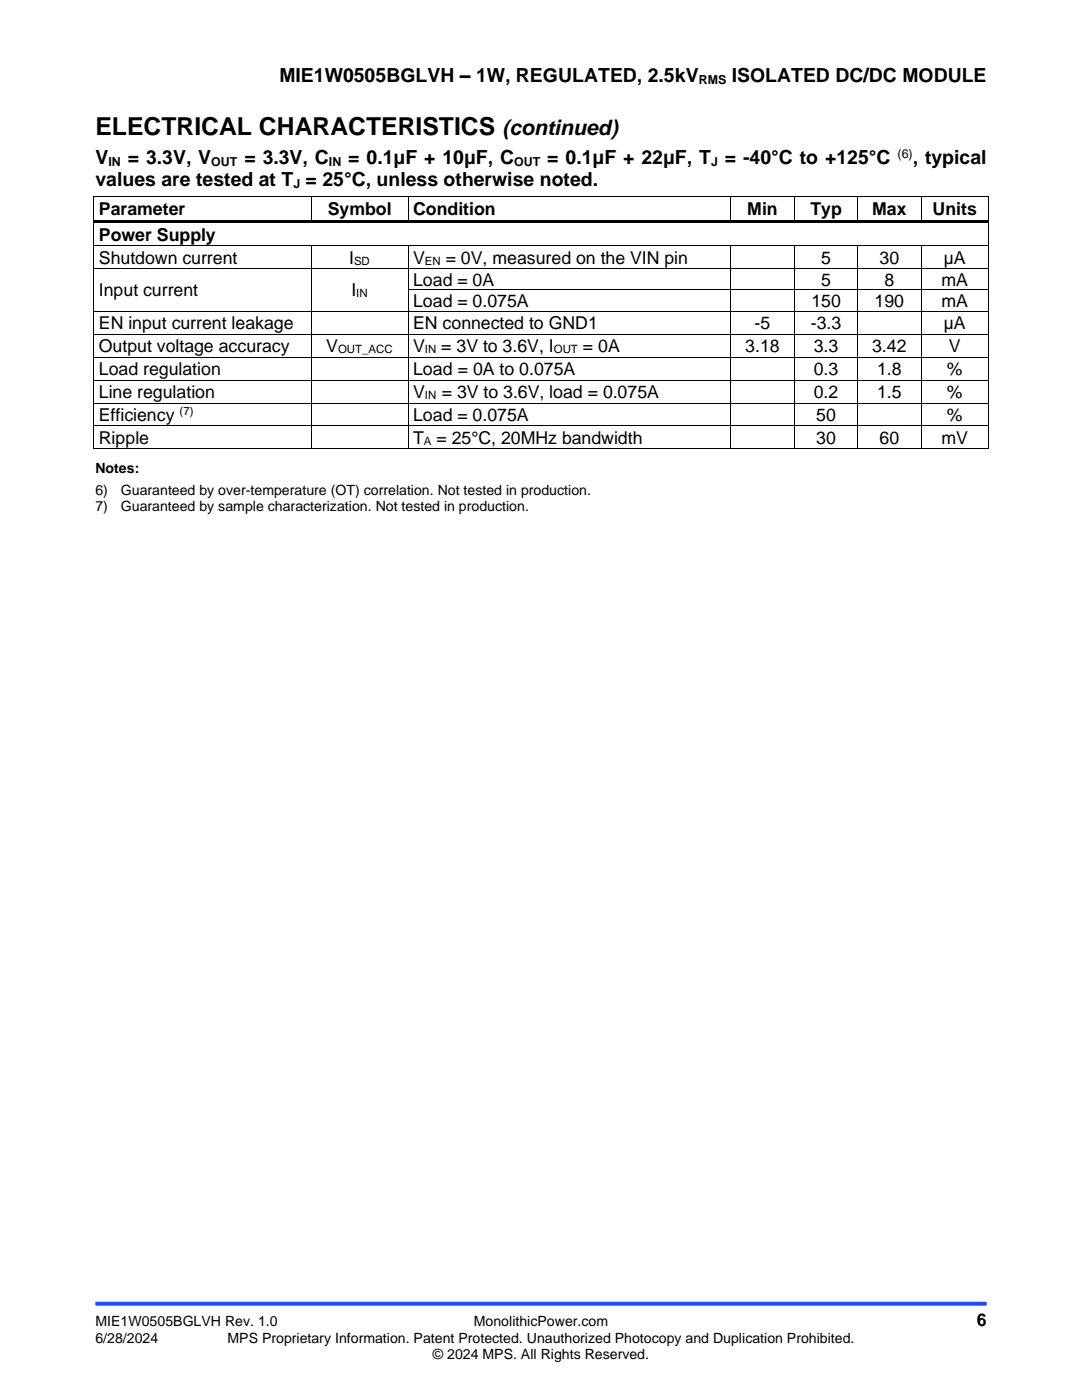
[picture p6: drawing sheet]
<svg xmlns="http://www.w3.org/2000/svg" width="216mm" height="279mm" viewBox="0 0 216 279" stroke-linecap="round" stroke-linejoin="round" font-family="sans-serif">
<defs><g id="words">
<text font-size="4.9" x="19" y="27">ELECTRICAL CHARACTERISTICS</text>
<text font-size="4.2" x="100.3" y="27">(continued)</text>
<g font-size="3.9">
<text x="55.7" y="16.3">MIE1W0505BGLVH – 1W, REGULATED, 2.5kV</text>
<text x="146" y="16.3">ISOLATED DC/DC MODULE</text>
<text x="19" y="32.7">V</text>
<text x="25.5" y="32.7">= 3.3V, V</text>
<text x="48.8" y="32.7">= 3.3V, C</text>
<text x="69.5" y="32.7">= 0.1μF + 10μF, C</text>
<text x="109.2" y="32.7">= 0.1μF + 22μF, T</text>
<text x="144.6" y="32.7">= -40°C to +125°C</text>
<text x="182.1" y="32.7">, typical</text>
<text x="19" y="37.2">values are tested at T = 25°C, unless otherwise noted.</text>
</g>
<g font-size="3.5">
<text x="19.7" y="42.9">Parameter</text>
<text x="65.4" y="42.9">Symbol</text>
<text x="82.4" y="42.9">Condition</text>
<text x="149.1" y="42.9">Min</text>
<text x="161.7" y="42.9">Typ</text>
<text x="174" y="42.9">Max</text>
<text x="186.1" y="42.9">Units</text>
<text x="19.7" y="48">Power Supply</text>
<text x="19.7" y="52.6">Shutdown current</text>
<text x="69.7" y="52.6">I</text>
<text x="82.4" y="52.6">V</text>
<text x="88.9" y="52.6">= 0V, measured on the VIN pin</text>
<text x="163.8" y="52.6">5</text>
<text x="175.5" y="52.6">30</text>
<text x="188.3" y="52.6">µA</text>
<text x="19.7" y="59.1">Input current</text>
<text x="70.1" y="59.1">I</text>
<text x="82.4" y="57">Load = 0A</text>
<text x="163.8" y="57">5</text>
<text x="176.5" y="57">8</text>
<text x="187.9" y="57">mA</text>
<text x="19.7" y="65.7">EN input current leakage</text>
<text x="82.4" y="61.3">Load = 0.075A</text>
<text x="82.4" y="65.7">EN connected to GND1</text>
<text x="150.6" y="65.7">-5</text>
<text x="161.8" y="65.7">-3.3</text>
<text x="161.9" y="61.3">150</text>
<text x="174.5" y="61.3">190</text>
<text x="187.9" y="61.3">mA</text>
<text x="188.3" y="65.7">µA</text>
<text x="19.7" y="70.3">Output voltage accuracy</text>
<text x="65.1" y="70.3">V</text>
<text x="82.4" y="70.3">V</text>
<text x="88" y="70.3">= 3V to 3.6V, I</text>
<text x="116.3" y="70.3">= 0A</text>
<text x="148.7" y="70.3">3.18</text>
<text x="162.4" y="70.3">3.3</text>
<text x="174" y="70.3">3.42</text>
<text x="189.3" y="70.3">V</text>
<text x="19.7" y="74.9">Load regulation</text>
<text x="82.4" y="74.9">Load = 0A to 0.075A</text>
<text x="162.4" y="74.9">0.3</text>
<text x="175" y="74.9">1.8</text>
<text x="189" y="74.9">%</text>
<text x="19.7" y="79.4">Line regulation</text>
<text x="82.4" y="79.4">V</text>
<text x="88.1" y="79.4">= 3V to 3.6V, load = 0.075A</text>
<text x="162.4" y="79.4">0.2</text>
<text x="175" y="79.4">1.5</text>
<text x="189" y="79.4">%</text>
<text x="19.7" y="84">Efficiency</text>
<text x="19.7" y="88.6">Ripple</text>
<text x="82.4" y="84">Load = 0.075A</text>
<text x="82.4" y="88.6">T</text>
<text x="87.1" y="88.6">= 25°C, 20MHz bandwidth</text>
<text x="162.9" y="84">50</text>
<text x="162.9" y="88.6">30</text>
<text x="175.5" y="88.6">60</text>
<text x="187.9" y="88.6">mV</text>
<text x="189" y="84">%</text>
<text x="194.9" y="264.6">6</text>
</g>
<g font-size="2.8">
<text x="19" y="94.5">Notes:</text>
<text x="19" y="98.8">6)</text>
<text x="24.1" y="98.8">Guaranteed by over-temperature (OT) correlation. Not tested in production.</text>
<text x="19" y="102">7)</text>
<text x="24.1" y="102">Guaranteed by sample characterization. Not tested in production.</text>
<text x="19" y="264.6">MIE1W0505BGLVH Rev. 1.0</text>
<text x="19" y="267.9">6/28/2024</text>
<text x="45.4" y="267.9">MPS Proprietary Information. Patent Protected. Unauthorized Photocopy and Duplication Prohibited.</text>
<text x="94.6" y="264.6">MonolithicPower.com</text>
<text x="86.4" y="271.2">© 2024 MPS. All Rights Reserved.</text>
</g>
<g font-size="2.5">
<text x="139.4" y="16.7">RMS</text>
<text x="21.6" y="33.1">IN</text>
<text x="42.1" y="33.1">OUT</text>
<text x="65.6" y="33.1">IN</text>
<text x="102.6" y="33.1">OUT</text>
<text x="141.9" y="33.1">J</text>
<text x="179.1" y="31.5">(6)</text>
<text x="58.6" y="37.5">J</text>
</g>
<g font-size="2.3">
<text x="70.6" y="52.8">SD</text>
<text x="84.8" y="52.8">EN</text>
<text x="71.1" y="59.3">IN</text>
<text x="67.4" y="70.4">OUT_ACC</text>
<text x="84.8" y="70.4">IN</text>
<text x="110.5" y="70.4">OUT</text>
<text x="35.8" y="82.8">(7)</text>
<text x="84.8" y="79.6">IN</text>
<text x="84.6" y="88.8">A</text>
</g>
</g></defs>
<path d="M19 260.2h177.8" fill="none" stroke="#1c4eff" stroke-width=".79" stroke-linecap="butt"/>
<g fill="#000">
<path d="M18.6 39.1h.2v.1h-.2z" fill-rule="evenodd"/>
<path d="M18.6 39.1h.2v.1h-.2z" fill-rule="evenodd"/>
<path d="M62 39.1h.2v.1h-.2z" fill-rule="evenodd"/>
<path d="M81.3 39.1h.2v.1h-.2z" fill-rule="evenodd"/>
<path d="M145.6 39.1h.2v.1h-.2z" fill-rule="evenodd"/>
<path d="M158.5 39.1h.2v.1h-.2z" fill-rule="evenodd"/>
<path d="M171 39.1h.2v.1h-.2z" fill-rule="evenodd"/>
<path d="M183.7 39.1h.2v.1h-.2z" fill-rule="evenodd"/>
<path d="M197.1 39.1h.2v.1h-.2z" fill-rule="evenodd"/>
<path d="M197.1 39.1h.2v.1h-.2z" fill-rule="evenodd"/>
<path d="M18.6 44h.2v.5h-.2z" fill-rule="evenodd"/>
<path d="M18.6 48.9h.2v.2h-.2z" fill-rule="evenodd"/>
<path d="M18.6 53.5h.2v.2h-.2z" fill-rule="evenodd"/>
<path d="M18.6 57.8h.2v.1h-.2z" fill-rule="evenodd"/>
<path d="M18.8 44h43.2v.5h-43.2z" fill-rule="evenodd"/>
<path d="M62 44h.6v.5h-.6z" fill-rule="evenodd"/>
<path d="M62 48.9h.2v.2h-.2z" fill-rule="evenodd"/>
<path d="M62 53.5h.2v.2h-.2z" fill-rule="evenodd"/>
<path d="M62 57.8h.2v.1h-.2z" fill-rule="evenodd"/>
<path d="M62.6 44h18.7v.5h-18.7z" fill-rule="evenodd"/>
<path d="M81.3 44h.6v.5h-.6z" fill-rule="evenodd"/>
<path d="M81.3 48.9h.2v.2h-.2z" fill-rule="evenodd"/>
<path d="M81.3 53.5h.2v.2h-.2z" fill-rule="evenodd"/>
<path d="M81.3 57.8h.2v.1h-.2z" fill-rule="evenodd"/>
<path d="M81.9 44h63.7v.5h-63.7z" fill-rule="evenodd"/>
<path d="M145.6 44h.5v.5h-.5z" fill-rule="evenodd"/>
<path d="M145.6 48.9h.2v.2h-.2z" fill-rule="evenodd"/>
<path d="M145.6 53.5h.2v.2h-.2z" fill-rule="evenodd"/>
<path d="M145.6 57.8h.2v.1h-.2z" fill-rule="evenodd"/>
<path d="M146.1 44h12.4v.5h-12.4z" fill-rule="evenodd"/>
<path d="M158.5 44h.5v.5h-.5z" fill-rule="evenodd"/>
<path d="M158.5 48.9h.2v.2h-.2z" fill-rule="evenodd"/>
<path d="M158.5 53.5h.2v.2h-.2z" fill-rule="evenodd"/>
<path d="M158.5 57.8h.2v.1h-.2z" fill-rule="evenodd"/>
<path d="M159 44h12v.5h-12z" fill-rule="evenodd"/>
<path d="M171 44h.5v.5h-.5z" fill-rule="evenodd"/>
<path d="M171 48.9h.2v.2h-.2z" fill-rule="evenodd"/>
<path d="M171 53.5h.2v.2h-.2z" fill-rule="evenodd"/>
<path d="M171 57.8h.2v.1h-.2z" fill-rule="evenodd"/>
<path d="M171.5 44h12.2v.5h-12.2z" fill-rule="evenodd"/>
<path d="M183.7 44h.5v.5h-.5z" fill-rule="evenodd"/>
<path d="M183.7 48.9h.2v.2h-.2z" fill-rule="evenodd"/>
<path d="M183.7 53.5h.2v.2h-.2z" fill-rule="evenodd"/>
<path d="M183.7 57.8h.2v.1h-.2z" fill-rule="evenodd"/>
<path d="M184.2 44h12.9v.5h-12.9z" fill-rule="evenodd"/>
<path d="M197.1 44h.2v.5h-.2z" fill-rule="evenodd"/>
<path d="M197.1 48.9h.2v.2h-.2z" fill-rule="evenodd"/>
<path d="M197.1 53.5h.2v.2h-.2z" fill-rule="evenodd"/>
<path d="M197.1 57.8h.2v.1h-.2z" fill-rule="evenodd"/>
<path d="M18.6 62h.2v.2h-.2z" fill-rule="evenodd"/>
<path d="M18.6 66.6h.2v.2h-.2z" fill-rule="evenodd"/>
<path d="M18.6 71.2h.2v.1h-.2z" fill-rule="evenodd"/>
<path d="M18.6 75.8h.2v.1h-.2z" fill-rule="evenodd"/>
<path d="M62 62h.2v.2h-.2z" fill-rule="evenodd"/>
<path d="M62 66.6h.2v.2h-.2z" fill-rule="evenodd"/>
<path d="M62 71.2h.2v.1h-.2z" fill-rule="evenodd"/>
<path d="M62 75.8h.2v.1h-.2z" fill-rule="evenodd"/>
<path d="M81.3 62h.2v.2h-.2z" fill-rule="evenodd"/>
<path d="M81.3 66.6h.2v.2h-.2z" fill-rule="evenodd"/>
<path d="M81.3 71.2h.2v.1h-.2z" fill-rule="evenodd"/>
<path d="M81.3 75.8h.2v.1h-.2z" fill-rule="evenodd"/>
<path d="M145.6 62h.2v.2h-.2z" fill-rule="evenodd"/>
<path d="M145.6 66.6h.2v.2h-.2z" fill-rule="evenodd"/>
<path d="M145.6 71.2h.2v.1h-.2z" fill-rule="evenodd"/>
<path d="M145.6 75.8h.2v.1h-.2z" fill-rule="evenodd"/>
<path d="M158.5 62h.2v.2h-.2z" fill-rule="evenodd"/>
<path d="M158.5 66.6h.2v.2h-.2z" fill-rule="evenodd"/>
<path d="M158.5 71.2h.2v.1h-.2z" fill-rule="evenodd"/>
<path d="M158.5 75.8h.2v.1h-.2z" fill-rule="evenodd"/>
<path d="M171 62h.2v.2h-.2z" fill-rule="evenodd"/>
<path d="M171 66.6h.2v.2h-.2z" fill-rule="evenodd"/>
<path d="M171 71.2h.2v.1h-.2z" fill-rule="evenodd"/>
<path d="M171 75.8h.2v.1h-.2z" fill-rule="evenodd"/>
<path d="M183.7 62h.2v.2h-.2z" fill-rule="evenodd"/>
<path d="M183.7 66.6h.2v.2h-.2z" fill-rule="evenodd"/>
<path d="M183.7 71.2h.2v.1h-.2z" fill-rule="evenodd"/>
<path d="M183.7 75.8h.2v.1h-.2z" fill-rule="evenodd"/>
<path d="M197.1 62h.2v.2h-.2z" fill-rule="evenodd"/>
<path d="M197.1 66.6h.2v.2h-.2z" fill-rule="evenodd"/>
<path d="M197.1 71.2h.2v.1h-.2z" fill-rule="evenodd"/>
<path d="M197.1 75.8h.2v.1h-.2z" fill-rule="evenodd"/>
<path d="M18.6 80.4h.2v.1h-.2z" fill-rule="evenodd"/>
<path d="M18.6 84.9h.2v.2h-.2z" fill-rule="evenodd"/>
<path d="M18.6 89.5h.2v.2h-.2z" fill-rule="evenodd"/>
<path d="M18.6 89.5h.2v.2h-.2z" fill-rule="evenodd"/>
<path d="M62 80.4h.2v.1h-.2z" fill-rule="evenodd"/>
<path d="M62 84.9h.2v.2h-.2z" fill-rule="evenodd"/>
<path d="M62 89.5h.2v.2h-.2z" fill-rule="evenodd"/>
<path d="M81.3 80.4h.2v.1h-.2z" fill-rule="evenodd"/>
<path d="M81.3 84.9h.2v.2h-.2z" fill-rule="evenodd"/>
<path d="M81.3 89.5h.2v.2h-.2z" fill-rule="evenodd"/>
<path d="M145.6 80.4h.2v.1h-.2z" fill-rule="evenodd"/>
<path d="M145.6 84.9h.2v.2h-.2z" fill-rule="evenodd"/>
<path d="M145.6 89.5h.2v.2h-.2z" fill-rule="evenodd"/>
<path d="M158.5 80.4h.2v.1h-.2z" fill-rule="evenodd"/>
<path d="M158.5 84.9h.2v.2h-.2z" fill-rule="evenodd"/>
<path d="M158.5 89.5h.2v.2h-.2z" fill-rule="evenodd"/>
<path d="M171 80.4h.2v.1h-.2z" fill-rule="evenodd"/>
<path d="M171 84.9h.2v.2h-.2z" fill-rule="evenodd"/>
<path d="M171 89.5h.2v.2h-.2z" fill-rule="evenodd"/>
<path d="M183.7 80.4h.2v.1h-.2z" fill-rule="evenodd"/>
<path d="M183.7 84.9h.2v.2h-.2z" fill-rule="evenodd"/>
<path d="M183.7 89.5h.2v.2h-.2z" fill-rule="evenodd"/>
<path d="M197.1 80.4h.2v.1h-.2z" fill-rule="evenodd"/>
<path d="M197.1 84.9h.2v.2h-.2z" fill-rule="evenodd"/>
<path d="M197.1 89.5h.2v.2h-.2z" fill-rule="evenodd"/>
<path d="M197.1 89.5h.2v.2h-.2z" fill-rule="evenodd"/>
</g>
<g fill="none" stroke="#000" stroke-width=".2">
<path d="M18.7 39.2v4.8M18.8 39.2h43.2M62.1 39.2v4.8M62.2 39.2h19.1M81.4 39.2v4.8M81.5 39.2h64.1M145.7 39.2v4.8M145.8 39.2h12.7M158.6 39.2v4.8M158.7 39.2h12.3M171.1 39.2v4.8M171.2 39.2h12.5"/>
<path d="M183.8 39.2v4.8M183.9 39.2h13.2M197.2 39.2v4.8M18.7 44.5v4.4M18.7 49.1v4.4M18.7 53.7v4.1M18.7 57.9v4.1M18.8 49h43.2M18.8 53.6h43.2M62.1 49.1v4.4M62.1 53.7v4.1M62.1 57.9v4.1"/>
<path d="M62.2 49h19.1M62.2 53.6h19.1M81.4 49.1v4.4M81.4 53.7v4.1M81.4 57.9v4.1M81.5 49h64.1M81.5 53.6h64.1M81.5 57.9h64.1M145.7 49.1v4.4M145.7 53.7v4.1M145.7 57.9v4.1M145.8 49h12.7"/>
<path d="M145.8 53.6h12.7M145.8 57.9h12.7M158.6 49.1v4.4M158.6 53.7v4.1M158.6 57.9v4.1M158.7 49h12.3M158.7 53.6h12.3M158.7 57.9h12.3M171.1 49.1v4.4M171.1 53.7v4.1M171.1 57.9v4.1M171.2 49h12.5"/>
<path d="M171.2 53.6h12.5M171.2 57.9h12.5M183.8 49.1v4.4M183.8 53.7v4.1M183.8 57.9v4.1M183.9 49h13.2M183.9 53.6h13.2M183.9 57.9h13.2M197.2 44.5v4.4M197.2 49.1v4.4M197.2 53.7v4.1M197.2 57.9v4.1"/>
<path d="M18.7 62.2v4.4M18.7 66.8v4.4M18.7 71.3v4.5M18.7 75.9v4.5M18.8 62.1h43.2M18.8 66.7h43.2M18.8 71.3h43.2M18.8 75.8h43.2M62.1 62.2v4.4M62.1 66.8v4.4M62.1 71.3v4.5M62.1 75.9v4.5"/>
<path d="M62.2 62.1h19.1M62.2 66.7h19.1M62.2 71.3h19.1M62.2 75.8h19.1M81.4 62.2v4.4M81.4 66.8v4.4M81.4 71.3v4.5M81.4 75.9v4.5M81.5 62.1h64.1M81.5 66.7h64.1M81.5 71.3h64.1M81.5 75.8h64.1"/>
<path d="M145.7 62.2v4.4M145.7 66.8v4.4M145.7 71.3v4.5M145.7 75.9v4.5M145.8 62.1h12.7M145.8 66.7h12.7M145.8 71.3h12.7M145.8 75.8h12.7M158.6 62.2v4.4M158.6 66.8v4.4M158.6 71.3v4.5M158.6 75.9v4.5"/>
<path d="M158.7 62.1h12.3M158.7 66.7h12.3M158.7 71.3h12.3M158.7 75.8h12.3M171.1 62.2v4.4M171.1 66.8v4.4M171.1 71.3v4.5M171.1 75.9v4.5M171.2 62.1h12.5M171.2 66.7h12.5M171.2 71.3h12.5M171.2 75.8h12.5"/>
<path d="M183.8 62.2v4.4M183.8 66.8v4.4M183.8 71.3v4.5M183.8 75.9v4.5M183.9 62.1h13.2M183.9 66.7h13.2M183.9 71.3h13.2M183.9 75.8h13.2M197.2 62.2v4.4M197.2 66.8v4.4M197.2 71.3v4.5M197.2 75.9v4.5"/>
<path d="M18.7 80.5v4.4M18.7 85.1v4.4M18.8 80.4h43.2M18.8 85h43.2M18.8 89.6h43.2M62.1 80.5v4.4M62.1 85.1v4.4M62.2 80.4h19.1M62.2 85h19.1M62.2 89.6h19.1M81.4 80.5v4.4M81.4 85.1v4.4"/>
<path d="M81.5 80.4h64.1M81.5 85h64.1M81.5 89.6h64.1M145.7 80.5v4.4M145.7 85.1v4.4M145.8 80.4h12.7M145.8 85h12.7M145.8 89.6h12.7M158.6 80.5v4.4M158.6 85.1v4.4M158.7 80.4h12.3M158.7 85h12.3"/>
<path d="M158.7 89.6h12.3M171.1 80.5v4.4M171.1 85.1v4.4M171.2 80.4h12.5M171.2 85h12.5M171.2 89.6h12.5M183.8 80.5v4.4M183.8 85.1v4.4M183.9 80.4h13.2M183.9 85h13.2M183.9 89.6h13.2M197.2 80.5v4.4"/>
<path d="M197.2 85.1v4.4"/>
</g>
<use href="#words"/>
</svg>
